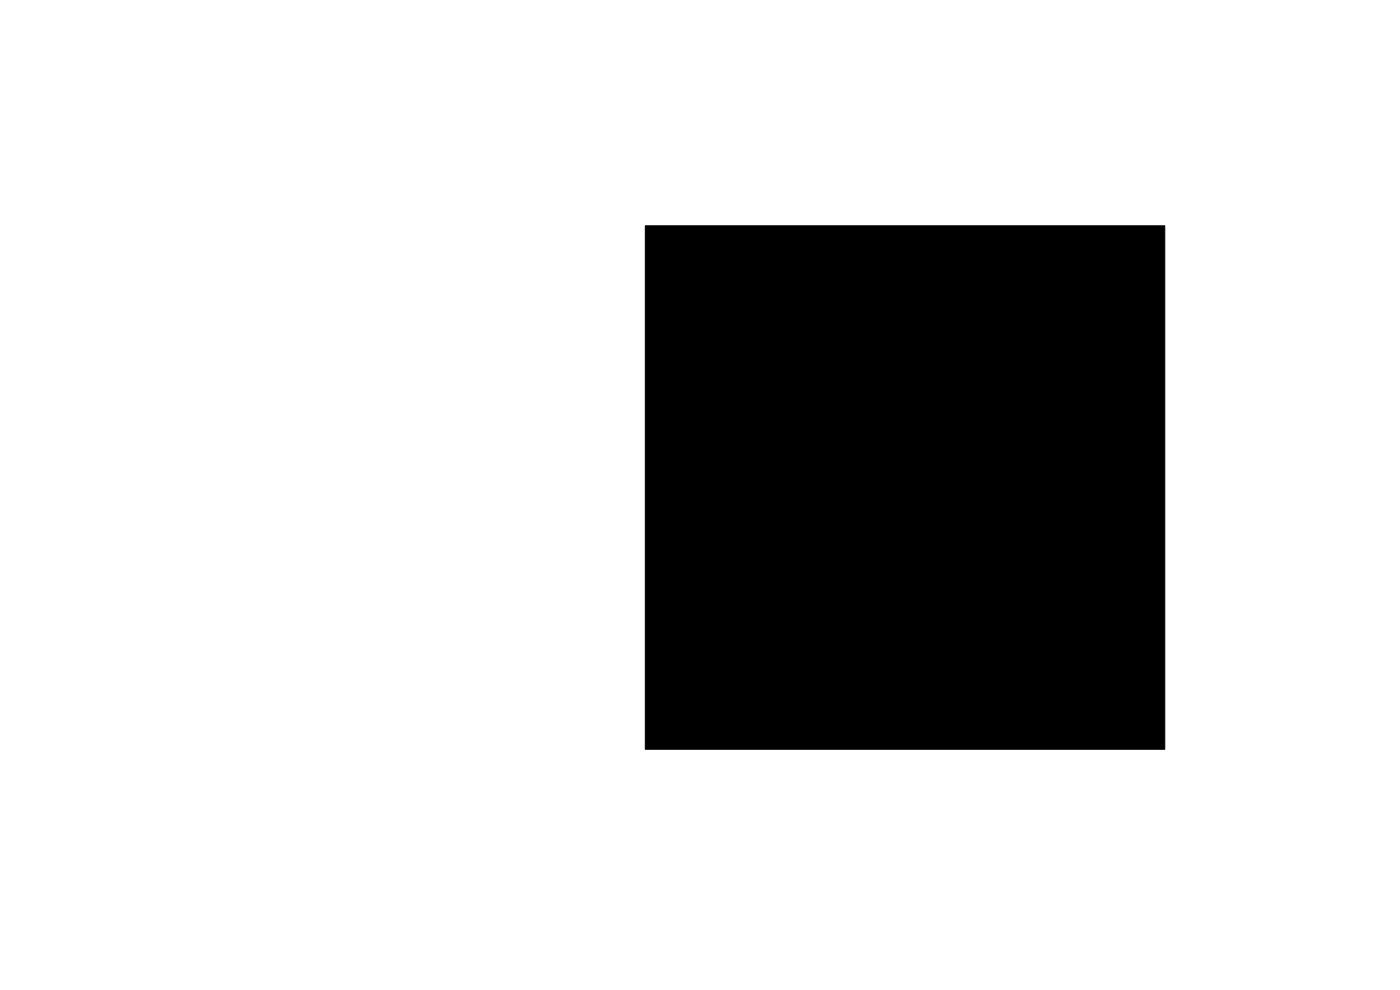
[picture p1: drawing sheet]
<svg xmlns="http://www.w3.org/2000/svg" width="297mm" height="210mm" viewBox="0 0 297 210" stroke-linecap="round" stroke-linejoin="round" font-family="sans-serif">
<g fill="#000" stroke="#000" stroke-width=".21">
<path d="M136.9 47.9h110.2v111h-110.2z"/>
<circle cx="148" cy="59" r=".18"/>
<circle cx="180.1" cy="57.5" r=".17"/>
<circle cx="180.1" cy="60" r=".18"/>
<circle cx="203" cy="57.5" r=".17"/>
<circle cx="234" cy="58.4" r=".17"/>
<circle cx="148.5" cy="77.9" r=".17"/>
<circle cx="180.1" cy="65.1" r=".17"/>
<circle cx="180.1" cy="75.3" r=".17"/>
<circle cx="180.1" cy="72.8" r=".17"/>
<circle cx="180.1" cy="77.8" r=".17"/>
<circle cx="180.1" cy="70.2" r=".17"/>
<circle cx="180.1" cy="62.5" r=".17"/>
<circle cx="180.1" cy="67.7" r=".18"/>
<circle cx="203" cy="60.1" r=".17"/>
<circle cx="203" cy="62.6" r=".17"/>
<circle cx="203" cy="65.1" r=".17"/>
<circle cx="203" cy="75.3" r=".17"/>
<circle cx="203" cy="77.8" r=".17"/>
<circle cx="203" cy="70.2" r=".17"/>
<circle cx="203" cy="67.7" r=".18"/>
<circle cx="203" cy="72.7" r=".18"/>
<circle cx="207.5" cy="63.5" r=".17"/>
<circle cx="207.7" cy="69.5" r=".17"/>
<circle cx="215.1" cy="63.5" r=".17"/>
<circle cx="215.3" cy="69.5" r=".17"/>
<circle cx="221.5" cy="63.5" r=".17"/>
<circle cx="221.5" cy="69.5" r=".17"/>
<circle cx="224" cy="63.5" r=".17"/>
<circle cx="224" cy="69.5" r=".17"/>
<circle cx="229" cy="68" r=".17"/>
<circle cx="234" cy="78.7" r=".17"/>
<circle cx="234" cy="76.2" r=".17"/>
<circle cx="234" cy="73.7" r=".17"/>
<circle cx="234" cy="71.1" r=".17"/>
<circle cx="234" cy="66" r=".17"/>
<circle cx="234" cy="63.5" r=".17"/>
<circle cx="234" cy="61" r=".17"/>
<circle cx="148.5" cy="80.4" r=".17"/>
<circle cx="148.5" cy="88" r=".17"/>
<circle cx="148.5" cy="85.5" r=".17"/>
<circle cx="148.5" cy="83" r=".17"/>
<circle cx="180.1" cy="88" r=".17"/>
<circle cx="180.1" cy="98.2" r=".17"/>
<circle cx="180.1" cy="90.5" r=".17"/>
<circle cx="180.1" cy="95.6" r=".17"/>
<circle cx="180.1" cy="82.9" r=".17"/>
<circle cx="180.1" cy="93.1" r=".18"/>
<circle cx="180.1" cy="85.4" r=".18"/>
<circle cx="180.1" cy="80.4" r=".18"/>
<circle cx="203" cy="98.2" r=".17"/>
<circle cx="203" cy="88" r=".17"/>
<circle cx="203" cy="90.5" r=".17"/>
<circle cx="203" cy="82.9" r=".17"/>
<circle cx="203" cy="95.6" r=".17"/>
<circle cx="203" cy="80.4" r=".18"/>
<circle cx="203" cy="85.4" r=".18"/>
<circle cx="203" cy="93.1" r=".18"/>
<circle cx="220.5" cy="81.5" r=".17"/>
<circle cx="234" cy="91.5" r=".17"/>
<circle cx="234" cy="99.2" r=".17"/>
<circle cx="234" cy="96.6" r=".17"/>
<circle cx="234" cy="89" r=".17"/>
<circle cx="234" cy="86.5" r=".17"/>
<circle cx="234" cy="83.9" r=".17"/>
<circle cx="236.5" cy="96.6" r=".17"/>
<circle cx="236.5" cy="99.2" r=".17"/>
<circle cx="158" cy="116" r=".17"/>
<circle cx="158" cy="108.4" r=".17"/>
<circle cx="158.5" cy="102" r=".17"/>
<circle cx="161" cy="102" r=".17"/>
<circle cx="162" cy="108.4" r=".17"/>
<circle cx="162" cy="116" r=".17"/>
<circle cx="166.2" cy="102" r=".18"/>
<circle cx="168.9" cy="116" r=".17"/>
<circle cx="173.8" cy="102" r=".18"/>
<circle cx="176.5" cy="116" r=".17"/>
<circle cx="179.5" cy="116" r=".17"/>
<circle cx="180.1" cy="100.7" r=".17"/>
<circle cx="180.1" cy="103.2" r=".17"/>
<circle cx="187.1" cy="116" r=".17"/>
<circle cx="203" cy="100.7" r=".17"/>
<circle cx="203" cy="103.2" r=".17"/>
<circle cx="210" cy="107" r=".17"/>
<circle cx="210" cy="114.6" r=".17"/>
<circle cx="215" cy="107.2" r=".17"/>
<circle cx="215" cy="114.8" r=".17"/>
<circle cx="229" cy="104" r=".17"/>
<circle cx="234" cy="101.7" r=".17"/>
<circle cx="234" cy="108.5" r=".17"/>
<circle cx="234" cy="113.5" r=".17"/>
<circle cx="236.5" cy="101.7" r=".17"/>
<circle cx="151" cy="129.8" r=".17"/>
<circle cx="151" cy="132.9" r=".17"/>
<circle cx="151" cy="122.2" r=".17"/>
<circle cx="157.7" cy="129.5" r=".17"/>
<circle cx="157.7" cy="121.9" r=".17"/>
<circle cx="157.7" cy="139" r=".17"/>
<circle cx="157.7" cy="135" r=".17"/>
<circle cx="160.2" cy="129.5" r=".17"/>
<circle cx="160.2" cy="121.9" r=".17"/>
<circle cx="162.8" cy="129.5" r=".17"/>
<circle cx="162.8" cy="121.9" r=".17"/>
<circle cx="165.3" cy="129.5" r=".17"/>
<circle cx="165.3" cy="121.9" r=".17"/>
<circle cx="165.3" cy="139" r=".17"/>
<circle cx="165.3" cy="135" r=".17"/>
<circle cx="172" cy="129.5" r=".17"/>
<circle cx="172" cy="121.9" r=".17"/>
<circle cx="172" cy="133.7" r=".18"/>
<circle cx="179" cy="129.5" r=".17"/>
<circle cx="179" cy="121.9" r=".17"/>
<circle cx="179.3" cy="134.5" r=".17"/>
<circle cx="179.4" cy="139" r=".18"/>
<circle cx="186" cy="121.9" r=".18"/>
<circle cx="186" cy="129.6" r=".18"/>
<circle cx="186.9" cy="134.5" r=".17"/>
<circle cx="187" cy="139" r=".18"/>
<circle cx="195" cy="128.2" r=".18"/>
<circle cx="195" cy="135.8" r=".18"/>
<circle cx="195.7" cy="125" r=".18"/>
<circle cx="195.7" cy="121.5" r=".18"/>
<circle cx="203.3" cy="125" r=".18"/>
<circle cx="203.3" cy="121.5" r=".18"/>
<circle cx="205" cy="128" r=".17"/>
<circle cx="205" cy="135.6" r=".17"/>
<circle cx="213" cy="128" r=".17"/>
<circle cx="220.5" cy="128" r=".17"/>
<circle cx="229.5" cy="138.9" r=".17"/>
<circle cx="232" cy="138.9" r=".17"/>
<circle cx="234" cy="121.9" r=".17"/>
<circle cx="234" cy="127" r=".17"/>
<circle cx="234.5" cy="138.9" r=".17"/>
<circle cx="149.5" cy="147" r=".17"/>
<circle cx="151" cy="140.5" r=".17"/>
<circle cx="159" cy="142.5" r=".17"/>
<circle cx="164" cy="142.5" r=".17"/>
<circle cx="172" cy="141.3" r=".18"/>
<circle cx="181.4" cy="145.5" r=".17"/>
<circle cx="184.9" cy="145.5" r=".17"/>
<circle cx="194.9" cy="147" r=".17"/>
<circle cx="200" cy="147" r=".17"/>
<circle cx="205.1" cy="147" r=".17"/>
<circle cx="214" cy="147" r=".17"/>
<circle cx="219.1" cy="147" r=".17"/>
<circle cx="227.5" cy="148" r=".17"/>
<circle cx="230" cy="148" r=".17"/>
<circle cx="235.5" cy="148" r=".18"/>
<circle cx="239" cy="148" r=".17"/>
</g>
</svg>
